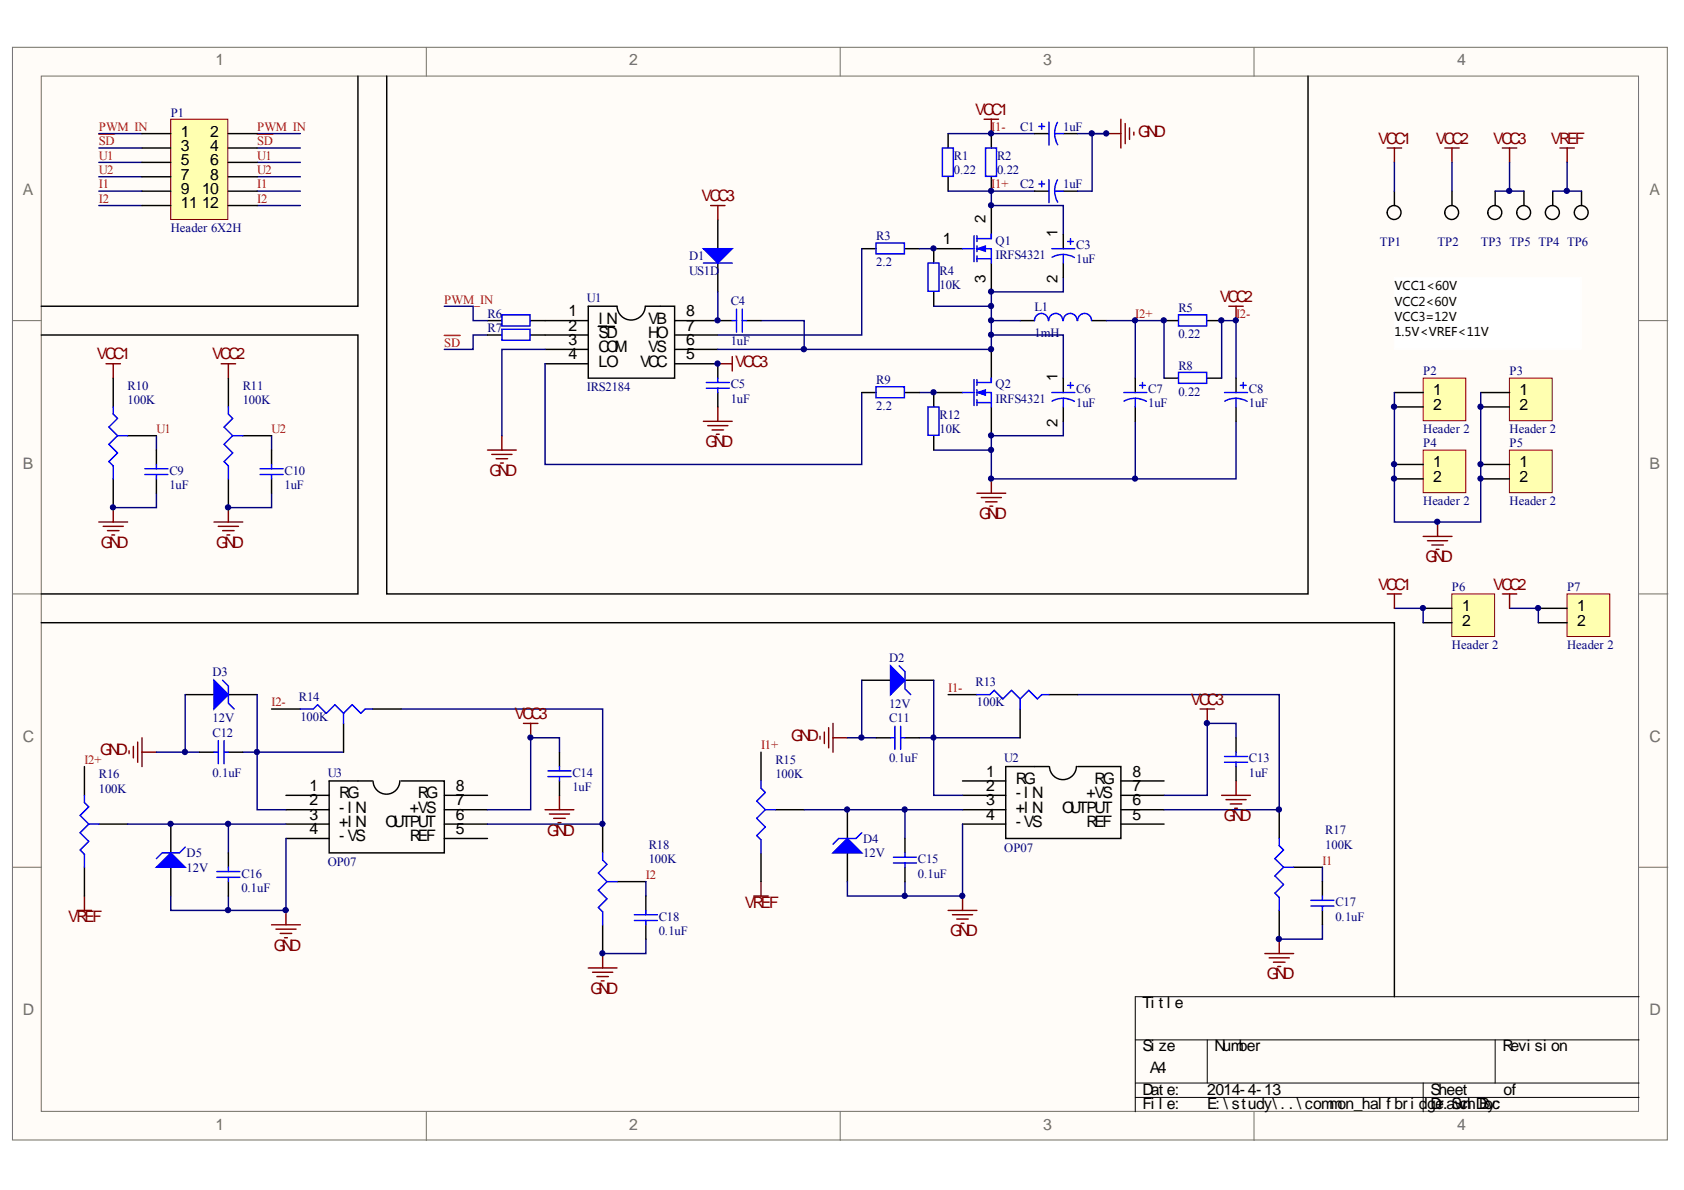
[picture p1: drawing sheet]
<svg xmlns="http://www.w3.org/2000/svg" width="297mm" height="210mm" viewBox="0 0 297 210" stroke-linecap="round" stroke-linejoin="round" font-family="sans-serif">
<defs><g id="words">
<g font-size="2.8" fill="#716f64">
<text x="38" y="11.5">1</text>
<text x="111" y="11.5">2</text>
<text x="184" y="11.5">3</text>
<text x="257" y="11.5">4</text>
<text x="4" y="34.5">A</text>
<text x="290.9" y="34.5">A</text>
<text x="4" y="82.7">B</text>
<text x="290.9" y="82.7">B</text>
<text x="4" y="130.9">C</text>
<text x="290.9" y="130.9">C</text>
<text x="4" y="179.1">D</text>
<text x="290.9" y="179.1">D</text>
<text x="38" y="199.3">1</text>
<text x="111" y="199.3">2</text>
<text x="184" y="199.3">3</text>
<text x="257" y="199.3">4</text>
</g>
<g font-size="2.8" fill="#800000">
<text x="172" y="20.3">VCC1</text>
<text x="200.8" y="24.1">GND</text>
<text x="243.1" y="25.3">VCC1</text>
<text x="253.2" y="25.3">VCC2</text>
<text x="263.4" y="25.3">VCC3</text>
<text x="273.6" y="25.3">VREF</text>
<text x="123.7" y="35.5">VCC3</text>
<text x="215.2" y="53.3">VCC2</text>
<text x="17.1" y="63.4">VCC1</text>
<text x="37.4" y="63.4">VCC2</text>
<text x="129.7" y="64.7">VCC3</text>
<text x="86.4" y="84">GND</text>
<text x="124.5" y="78.9">GND</text>
<text x="172.7" y="91.6">GND</text>
<text x="17.8" y="96.6">GND</text>
<text x="38.1" y="96.6">GND</text>
<text x="251.4" y="99.2">GND</text>
<text x="243.1" y="104">VCC1</text>
<text x="263.4" y="104">VCC2</text>
<text x="210.1" y="124.3">VCC3</text>
<text x="90.7" y="126.8">VCC3</text>
<text x="139.6" y="130.6">GND</text>
<text x="17.7" y="133.2">GND</text>
<text x="96.5" y="147.4">GND</text>
<text x="215.9" y="144.9">GND</text>
<text x="131.4" y="160.1">VREF</text>
<text x="12" y="162.6">VREF</text>
<text x="48.3" y="167.7">GND</text>
<text x="167.6" y="165.2">GND</text>
<text x="223.5" y="172.8">GND</text>
<text x="104.1" y="175.3">GND</text>
</g>
<g font-size="2.8">
<text x="31.9" y="24.1">1</text>
<text x="31.9" y="26.6">3</text>
<text x="31.9" y="29.2">5</text>
<text x="37.1" y="24.1">2</text>
<text x="37.1" y="26.6">4</text>
<text x="37.1" y="29.2">6</text>
<text x="31.9" y="31.7">7</text>
<text x="31.9" y="34.2">9</text>
<text x="35.6" y="34.2">10</text>
<text x="37.1" y="31.7">8</text>
<text x="31.9" y="36.8">11</text>
<text x="35.6" y="36.8">12</text>
<text x="166.3" y="43.1">1</text>
<text x="100.3" y="55.8">1</text>
<text x="100.3" y="58.3">2</text>
<text x="105.5" y="57.1">I N</text>
<text x="105.5" y="59.6">SD</text>
<text x="114.4" y="59.6">HO</text>
<text x="114.4" y="57.1">VB</text>
<text x="121" y="58.3">7</text>
<text x="121" y="55.8">8</text>
<text x="100.3" y="60.9">3</text>
<text x="100.3" y="63.4">4</text>
<text x="105.5" y="62.1">COM</text>
<text x="105.5" y="64.7">LO</text>
<text x="112.9" y="64.7">VCC</text>
<text x="114.4" y="62.1">VS</text>
<text x="121" y="63.4">5</text>
<text x="121" y="60.9">6</text>
<text x="252.8" y="69.8">1</text>
<text x="268" y="69.8">1</text>
<text x="252.8" y="72.3">2</text>
<text x="268" y="72.3">2</text>
<text x="252.8" y="82.4">1</text>
<text x="268" y="82.4">1</text>
<text x="252.8" y="85">2</text>
<text x="268" y="85">2</text>
<text x="257.9" y="107.8">1</text>
<text x="278.2" y="107.8">1</text>
<text x="257.9" y="110.3">2</text>
<text x="278.2" y="110.3">2</text>
<text x="173.9" y="137">1</text>
<text x="199.7" y="137">8</text>
<text x="54.6" y="139.5">1</text>
<text x="54.6" y="142.1">2</text>
<text x="59.8" y="140.8">RG</text>
<text x="59.8" y="143.3">- I N</text>
<text x="72.3" y="143.3">+VS</text>
<text x="73.7" y="140.8">RG</text>
<text x="80.4" y="142.1">7</text>
<text x="80.4" y="139.5">8</text>
<text x="173.9" y="139.5">2</text>
<text x="173.9" y="142.1">3</text>
<text x="179.2" y="138.3">RG</text>
<text x="179.2" y="140.8">- I N</text>
<text x="179.2" y="143.3">+I N</text>
<text x="187.3" y="143.3">OUTPUT</text>
<text x="191.6" y="140.8">+VS</text>
<text x="193.1" y="138.3">RG</text>
<text x="199.7" y="142.1">6</text>
<text x="199.7" y="139.5">7</text>
<text x="54.6" y="144.6">3</text>
<text x="54.6" y="147.1">4</text>
<text x="59.8" y="145.9">+I N</text>
<text x="59.8" y="148.4">- VS</text>
<text x="68" y="145.9">OUTPUT</text>
<text x="72.3" y="148.4">REF</text>
<text x="80.4" y="147.1">5</text>
<text x="80.4" y="144.6">6</text>
<text x="173.9" y="144.6">4</text>
<text x="179.2" y="145.9">- VS</text>
<text x="191.6" y="145.9">REF</text>
<text x="199.7" y="144.6">5</text>
<text x="201.5" y="177.8">Ti t l e</text>
<text x="201.5" y="185.5">Si ze</text>
<text x="214.2" y="185.5">Number</text>
<text x="265" y="185.5">Revi si on</text>
<text x="202.8" y="189.3">A4</text>
<text x="201.5" y="193.1">Dat e:</text>
<text x="201.5" y="195.6">Fi l e:</text>
<text x="212.9" y="193.1">2014- 4- 13</text>
<text x="212.9" y="195.6">E: \ study\ . . \ common_hal f br i d</text>
<text x="251.7" y="195.6">gDer.aSwchDoc</text>
<text x="252.3" y="193.1">Sheet</text>
<text x="258" y="195.6">n By:</text>
<text x="265.2" y="193.1">of</text>
</g>
<g font-size="2.7">
<text x="173.9" y="39.3" transform="rotate(-90 173.9 39.3)">2</text>
<text x="186.5" y="41.8" transform="rotate(-90 186.5 41.8)">1</text>
<text x="173.9" y="49.9" transform="rotate(-90 173.9 49.9)">3</text>
<text x="186.5" y="49.9" transform="rotate(-90 186.5 49.9)">2</text>
<text x="186.5" y="67.2" transform="rotate(-90 186.5 67.2)">1</text>
<text x="186.5" y="75.3" transform="rotate(-90 186.5 75.3)">2</text>
</g>
<g font-size="2.2" fill="#f00">
<text x="17.4" y="23.1">PWM_IN</text>
<text x="45.4" y="23.1">PWM_IN</text>
<text x="174.9" y="23.1">I1-</text>
<text x="17.4" y="25.6">SD</text>
<text x="17.4" y="28.2">U1</text>
<text x="45.4" y="25.6">SD</text>
<text x="45.4" y="28.2">U1</text>
<text x="17.4" y="30.7">U2</text>
<text x="17.4" y="33.2">I1</text>
<text x="17.4" y="35.8">I2</text>
<text x="45.4" y="30.7">U2</text>
<text x="45.4" y="33.2">I1</text>
<text x="45.4" y="35.8">I2</text>
<text x="174.9" y="33.2">I1+</text>
<text x="78.4" y="53.5">PWM_IN</text>
<text x="200.3" y="56.1">I2+</text>
<text x="218" y="56.1">I2-</text>
<text x="78.4" y="61.2">SD</text>
<text x="27.6" y="76.4">U1</text>
<text x="47.9" y="76.4">U2</text>
<text x="47.9" y="124.6">I2-</text>
<text x="167.2" y="122.1">I1-</text>
<text x="14.9" y="134.7">I2+</text>
<text x="134.2" y="132.2">I1+</text>
<text x="113.9" y="155">I2</text>
<text x="233.3" y="152.5">I1</text>
</g>
<g font-size="2.2" fill="#000080">
<text x="30.1" y="20.6">P1</text>
<text x="179.9" y="23.1">C1</text>
<text x="187.6" y="23.1">1uF</text>
<text x="168.3" y="28.2">R1</text>
<text x="175.9" y="28.2">R2</text>
<text x="168.3" y="30.7">0.22</text>
<text x="175.9" y="30.7">0.22</text>
<text x="179.9" y="33.2">C2</text>
<text x="187.6" y="33.2">1uF</text>
<text x="30.1" y="40.9">Header 6X2H</text>
<text x="121.5" y="45.9">D1</text>
<text x="154.5" y="42.4">R3</text>
<text x="154.5" y="46.9">2.2</text>
<text x="175.6" y="43.1">Q1</text>
<text x="175.6" y="45.7">IRFS4321</text>
<text x="189.8" y="43.9">C3</text>
<text x="189.8" y="46.4">1uF</text>
<text x="243.4" y="43.4">TP1</text>
<text x="253.6" y="43.4">TP2</text>
<text x="261.2" y="43.4">TP3 TP5 TP4 TP6</text>
<text x="103.5" y="53.3">U1</text>
<text x="121.5" y="48.5">US1D</text>
<text x="128.9" y="53.8">C4</text>
<text x="165.7" y="48.5">R4</text>
<text x="165.7" y="51">10K</text>
<text x="86" y="56.1">R6</text>
<text x="86" y="58.6">R7</text>
<text x="182.5" y="54.8">L1</text>
<text x="182.5" y="59.4">1mH</text>
<text x="207.9" y="55.1">R5</text>
<text x="207.9" y="59.6">0.22</text>
<text x="128.9" y="60.9">1uF</text>
<text x="207.9" y="65.2">R8</text>
<text x="22.5" y="68.8">R10</text>
<text x="22.5" y="71.3">100K</text>
<text x="42.8" y="68.8">R11</text>
<text x="42.8" y="71.3">100K</text>
<text x="103.5" y="69">IRS2184</text>
<text x="128.9" y="68.5">C5</text>
<text x="128.9" y="71.1">1uF</text>
<text x="154.5" y="67.8">R9</text>
<text x="175.6" y="68.5">Q2</text>
<text x="175.6" y="71.1">IRFS4321</text>
<text x="189.8" y="69.3">C6</text>
<text x="189.8" y="71.8">1uF</text>
<text x="202.5" y="69.3">C7</text>
<text x="202.5" y="71.8">1uF</text>
<text x="207.9" y="69.8">0.22</text>
<text x="220.3" y="69.3">C8</text>
<text x="220.3" y="71.8">1uF</text>
<text x="251" y="66.2">P2</text>
<text x="266.3" y="66.2">P3</text>
<text x="154.5" y="72.3">2.2</text>
<text x="165.7" y="73.8">R12</text>
<text x="165.7" y="76.4">10K</text>
<text x="251" y="76.4">Header 2</text>
<text x="266.3" y="76.4">Header 2</text>
<text x="29.9" y="83.7">C9</text>
<text x="50.2" y="83.7">C10</text>
<text x="251" y="78.9">P4</text>
<text x="266.3" y="78.9">P5</text>
<text x="29.9" y="86.3">1uF</text>
<text x="50.2" y="86.3">1uF</text>
<text x="251" y="89.1">Header 2</text>
<text x="266.3" y="89.1">Header 2</text>
<text x="256.1" y="104.3">P6</text>
<text x="276.4" y="104.3">P7</text>
<text x="37.5" y="119.3">D3</text>
<text x="156.8" y="116.7">D2</text>
<text x="256.1" y="114.4">Header 2</text>
<text x="276.4" y="114.4">Header 2</text>
<text x="52.7" y="123.6">R14</text>
<text x="156.8" y="124.8">12V</text>
<text x="172.1" y="121">R13</text>
<text x="172.3" y="124.6">100K</text>
<text x="37.5" y="127.4">12V</text>
<text x="37.5" y="129.9">C12</text>
<text x="53" y="127.1">100K</text>
<text x="156.8" y="127.4">C11</text>
<text x="17.4" y="137.3">R16</text>
<text x="37.5" y="137">0.1uF</text>
<text x="57.8" y="137">U3</text>
<text x="101" y="137">C14</text>
<text x="136.8" y="134.7">R15</text>
<text x="136.8" y="137.3">100K</text>
<text x="156.8" y="134.5">0.1uF</text>
<text x="177.1" y="134.5">U2</text>
<text x="220.3" y="134.5">C13</text>
<text x="220.3" y="137">1uF</text>
<text x="17.4" y="139.8">100K</text>
<text x="101" y="139.6">1uF</text>
<text x="114.4" y="149.7">R18</text>
<text x="152.3" y="148.7">D4</text>
<text x="233.8" y="147.2">R17</text>
<text x="233.8" y="149.7">100K</text>
<text x="32.9" y="151.2">D5</text>
<text x="32.9" y="153.8">12V</text>
<text x="42.6" y="154.8">C16</text>
<text x="57.8" y="152.8">OP07</text>
<text x="114.4" y="152.2">100K</text>
<text x="152.3" y="151.2">12V</text>
<text x="161.9" y="152.2">C15</text>
<text x="161.9" y="154.8">0.1uF</text>
<text x="177.1" y="150.2">OP07</text>
<text x="42.6" y="157.3">0.1uF</text>
<text x="235.5" y="159.9">C17</text>
<text x="116.2" y="162.4">C18</text>
<text x="116.2" y="164.9">0.1uF</text>
<text x="235.5" y="162.4">0.1uF</text>
</g>
<g font-size="2.1">
<text x="246" y="51.2">VCC1&lt;60V</text>
<text x="246" y="53.9">VCC2&lt;60V</text>
<text x="246" y="56.6">VCC3=12V</text>
<text x="246" y="59.3">1.5V&lt;VREF&lt;11V</text>
</g>
</g></defs>
<g fill="#fffcf8" stroke="#716f64" stroke-width=".18">
<path d="M2.2 8.3h291.9v192.8h-291.9z"/>
<path d="M7.3 13.4h281.7v182.6h-281.7z"/>
</g>
<path d="M75.2 8.3v5.1M148.2 8.3v5.1M221.2 8.3v5.1M2.2 56.6h5.1M289.1 56.6h5.1M2.2 104.8h5.1M289.1 104.8h5.1M2.2 153h5.1M289.1 153h5.1M75.2 196.1v5.1M148.2 196.1v5.1M221.2 196.1v5.1" fill="none" stroke="#716f64" stroke-width=".18"/>
<path d="M289.1 175.8h-88.8v20.3M200.3 183.4h88.8M200.3 191h88.8M200.3 193.6h88.8M212.9 183.4v7.6M251 191v5.1M263.7 183.4v7.6" fill="none" stroke="#000" stroke-width=".18"/>
<g fill="none" stroke="#000" stroke-width=".25">
<path d="M63.1 13.4v40.6h-55.8M68.2 13.4v91.4h162.5v-91.4M126.6 38.8v5.1M167.2 23.6v2.5M167.2 31.2v2.5M174.9 23.6v2.5M174.9 31.2v2.5M174.9 36.3v5M182.5 23.6h2.5M182.5 33.7h2.5M187.6 23.6h2.5M187.6 33.7h2.5"/>
<path d="M244.7 37.5a1.22 1.22 0 0 1 1.7-1.1 1.22 1.22 0 0 1 .4 1.9 1.22 1.22 0 0 1-2-.3l-.1-.4M246 33.7v2.6M254.8 37.5a1.22 1.22 0 0 1 1.7-1.1 1.22 1.22 0 0 1 .4 1.9 1.22 1.22 0 0 1-2-.3l-.1-.4M256.1 33.7v2.6M262.4 37.5a1.23 1.23 0 0 1 1.7-1.2 1.23 1.23 0 0 1 .4 2 1.23 1.23 0 0 1-2-.3l-.1-.4M263.7 33.7v2.6M272.6 37.5a1.23 1.23 0 0 1 1.7-1.2 1.23 1.23 0 0 1 .4 2 1.23 1.23 0 0 1-2-.3l-.1-.4M273.9 33.7v2.6M7.3 59.1h55.8v45.7h-55.8M86 56.6h2.5M86 59.1h2.5M93.6 56.6h10.2"/>
<path d="M93.6 59.1h10.2M105.5 57.6h2.9M108.8 54h-5v12.7h15.2v-12.7h-5.1M113.8 54a2.49 2.49 0 0 1-2.4 2.5 2.49 2.49 0 0 1-2.6-2.5M119 56.6h10.2M119 59.1h7.6M126.6 46.4v5.1M131.7 56.6h2.5M152 43.9h2.5M159.6 43.9h2.6M164.7 51.5v2.5M169.8 43.9h-5.1v2.5"/>
<path d="M174.9 46.4v5.1M179.9 56.6h2.6M187.6 41.3v2.6M187.6 46.4v2.5M192.6 56.6h2.6M205.3 56.6h2.6M212.9 56.6h2.6M20 66.7v5.1M22.5 76.9h5.1M27.6 79.4v2.5M40.3 66.7v5.1M42.8 76.9h5.1"/>
<path d="M47.9 79.4v2.5M96.1 61.6h7.7M96.1 64.2h7.7M119 61.6h7.6M119 64.2h7.6v2.5M126.6 69.2v2.6M152 69.2h2.5M159.6 69.2h2.6M164.7 76.9v2.5M169.8 69.2h-5.1v2.6M174.9 61.6v5.1M174.9 71.8v5.1"/>
<path d="M187.6 66.7v2.5M187.6 71.8v2.5M200.3 66.7v2.5M200.3 71.8v2.5M205.3 66.7h2.6M212.9 66.7h2.6M218 66.7v2.5M218 71.8v2.5M20 84.5v5M27.6 84.5v2.5M40.3 84.5v5M47.9 84.5v2.5"/>
<path d="M7.3 109.8h238.7v66M152 120h5.1M159.6 120h5.1M14.9 135.2v5.1M32.7 122.5h5M35.2 132.7h2.5M40.3 122.5h5.1M40.3 132.7h2.5M47.9 125.1h5.1M60.6 127.6v5.1M65.7 137.7h-7.6v12.7h20.3v-12.7h-7.6M65.7 125.1h5.1"/>
<path d="M70.5 137.7a2.36 2.36 0 0 1-2.3 2.4 2.36 2.36 0 0 1-2.4-2.3M98.7 132.7v2.5M98.7 137.7v2.6M134.2 132.7v5M154.5 130.1h2.6M159.6 130.1h2.6M167.2 122.5h5.1M169.8 137.7h7.6M179.9 125.1v5M185 135.2h-7.6v12.7h20.3v-12.7h-7.6M185 122.5h5.1M189.9 135.2a2.37 2.37 0 0 1-2.4 2.3 2.37 2.37 0 0 1-2.4-2.3"/>
<path d="M197.7 137.7h7.6M218 130.1v2.6M218 135.2v2.5M14.9 153v5M17.4 145.4h5.1M30.1 145.4v5M30.1 153v5M40.3 150.4v2.6M40.3 155.5v2.5M50.4 140.3h7.7M50.4 142.8h7.7M50.4 145.4h7.7"/>
<path d="M50.4 147.9h7.7M78.4 140.3h7.6M78.4 142.8h7.6M78.4 145.4h7.6M78.4 147.9h7.6M106.3 145.4v5M108.8 155.5h5.1M113.9 158v2.6M134.2 150.4v5.1M136.8 142.8h5.1M149.5 142.8v5.1M149.5 150.4v5.1"/>
<path d="M159.6 147.9v2.5M159.6 153v2.5M169.8 140.3h7.6M169.8 142.8h7.6M169.8 145.4h7.6M197.7 140.3h7.6M197.7 142.8h7.6M197.7 145.4h7.6M225.6 142.8v5.1M228.2 153h5.1M233.3 155.5v2.5M106.3 163.1v5.1"/>
<path d="M113.9 163.1v2.6M225.6 160.6v5.1M233.3 160.6v2.5"/>
</g>
<g fill="none" stroke="#00f" stroke-width=".25">
<path d="M166.2 26.1h2v5h-2zM173.8 26.1h2v5h-2zM183.2 22.3h1.1M183.2 32.4h1.1M183.7 21.8v1M183.7 31.9v1.1M185 21.5v4.1M185 31.7v4M186 23.6h1.6M186 33.7h1.6M186 23.6l.2 1.2 .4 .7M186 33.7l.1 .8 .5 1.2"/>
<path d="M186.5 31.7l-.4 1.2-.1 .8M186.5 21.6l-.4 1.1-.1 .9M88.5 55.5h5v2h-5zM88.5 58.1h5v1.9h-5zM124.1 46.4h5.1M129.2 56.6h.7M129.9 54.5v4.1M130.9 54.5v4.1M130.9 56.6h.8M154.5 42.9h5v1.9h-5zM163.7 46.4h1.9v5h-1.9zM169.8 43.9h2"/>
<path d="M171.8 41.6v4.6M172.3 43.9h2.6v2.5M172.3 45.6h2.6M172.3 41.6v1M172.3 43.4v1M172.3 45.1v1.1M174.9 41.3v.8h-2.6M184.9 56.6a1.22 1.22 0 0 0-1.2-1.3 1.22 1.22 0 0 0-1.2 1.3M185.5 43.9h4.1M187.5 56.6a1.23 1.23 0 0 0-1.3-1.3 1.23 1.23 0 0 0-1.2 1.3M187.6 44.9l.8 .1 1.1 .4M187.6 44.9l-.9 .1-1.1 .4"/>
<path d="M187.6 44.9v1.5M188.3 42.6h1M188.8 42.1v1M190 56.6a1.22 1.22 0 0 0-1.2-1.3 1.22 1.22 0 0 0-1.2 1.3M192.5 56.6a1.22 1.22 0 0 0-1.2-1.3 1.22 1.22 0 0 0-1.2 1.3M207.9 55.5h4.9v2h-4.9zM20 71.8v1.2l.7 .8-1.5 1.5 1.5 1.6M20.7 76.9h1.8M20.7 76.9l-1.5 1.5 1.5 1.5-1.5 1.5 .8 .8v2.3M40.3 71.8v1.2l.7 .8-1.5 1.5 1.5 1.6M41 76.9h1.8M41 76.9l-1.5 1.5 1.5 1.5-1.5 1.5 .8 .8v2.3"/>
<path d="M124.6 67.5h4M124.6 68.5h4M126.6 66.7v.8M126.6 68.5v.7M154.5 68.2h5v2h-5zM163.7 71.8h1.9v5h-1.9zM169.8 69.2h2M171.8 67v4.5M172.3 69.2h2.6v2.6M172.3 67v1M172.3 68.7v1M172.3 70.5v1"/>
<path d="M172.3 71h2.6M174.9 66.7v.8h-2.6M185.5 69.2h4.1M187.6 70.3l1.2 .2 .7 .3M187.6 70.3l-1.3 .1-.7 .4M187.6 70.3v1.5M188.3 68h1M188.8 67.5v1M198.2 69.2h4.1M200.3 70.3l.8 .1 1.1 .4M200.3 70.3h-.9l-1.1 .5M200.3 70.3v1.5"/>
<path d="M201 68h1M201.5 67.5v1M207.9 65.7h4.9v1.9h-4.9zM216 69.2h4.1M218 70.3l1.2 .2 .8 .3M218 70.3l-1.2 .1-.8 .4M218 70.3v1.5M218.8 68h1M219.3 67.5v1M25.6 83.7h4M25.6 82.7h4M27.6 81.9v.8"/>
<path d="M27.6 83.7v.8M45.9 83.7h4M45.9 82.7h4M47.9 81.9v.8M47.9 83.7v.8M39.3 120l1 1v3l1 1.1M158.6 117.5l1 1v3l1 1M37.7 132.7h.8M38.5 130.6v4.1M39.5 130.6v4.1M39.5 132.7h.8M53 125.1h2.3l.7-.8 1.6 1.5 1.5-1.5 1.5 1.5"/>
<path d="M60.6 125.8v1.8M65.7 125.1h-1.3l-.8 .7-1.5-1.5-1.5 1.5M96.7 137h4M96.7 136h4M98.7 135.2v.8M98.7 137v.7M134.2 137.7v1.3l.8 .8-1.5 1.5 1.5 1.5M157.1 130.1h.7M157.8 128.1v4.1M158.9 128.1v4.1M158.9 130.1h.7M172.3 122.5h2.3l.8-.7 1.5 1.5 1.5-1.5 1.5 1.5"/>
<path d="M179.9 123.3v1.8M185 122.5h-1.3l-.7 .8-1.5-1.5-1.6 1.5M216 134.5h4.1M216 133.4h4.1M218 132.7v.7M218 134.5v.7M14.9 140.3v1.3l.8 .7-1.6 1.5 1.6 1.6M15.7 145.4h1.7M15.7 145.4l-1.6 1.5 1.6 1.5-1.6 1.5 .8 .8v2.3M32.7 149.4l-1 1h-3.1l-1 1.1M38.3 154.8h4M38.3 153.7h4"/>
<path d="M40.3 153v.7M40.3 154.8v.7M106.3 150.4v1.3l.8 .8-1.6 1.5 1.6 1.5M107.1 155.5h1.7M107.1 155.5l-1.6 1.5 1.6 1.6-1.6 1.5 .8 .7v2.3M135 142.8h1.8M135 142.8l-1.5 1.5 1.5 1.6-1.5 1.5 .7 .8v2.2M152 146.9l-1 1h-3.1l-1 1M157.6 152.2h4.1M157.6 151.2h4.1M159.6 150.4v.8M159.6 152.2v.8"/>
<path d="M225.6 147.9v1.3l.8 .7-1.5 1.6 1.5 1.5M226.4 153h1.8M226.4 153l-1.5 1.5 1.5 1.5-1.5 1.5 .7 .8v2.3M231.2 159.8h4.1M231.2 158.8h4.1M233.3 158v.8M233.3 159.8v.8M111.9 162.4h4.1M111.9 161.3h4.1M113.9 160.6v.7M113.9 162.4v.7"/>
</g>
<g fill="#00f" stroke="#00f" stroke-width=".18">
<path d="M172.3 43.9l1.5-.5v1z"/>
<path d="M172.3 69.2l1.5-.5v1z"/>
</g>
<g fill="none" stroke="#800000" stroke-width=".25">
<path d="M125.3 36.3h2.6M126.6 36.3v2.5M173.6 21h2.5M174.9 21v2.6M195.2 23.6h2.5M197.7 21v5.1M198.5 21.8v3.5M199.2 22.6v2M200 23.3v.5M244.7 26.1h2.5M246 26.1v2.5M254.8 26.1h2.6"/>
<path d="M256.1 26.1v2.5M265 26.1h2.5M266.3 26.1v2.5M275.2 26.1h2.5M276.4 26.1v2.5M216.8 54h2.5M218 54v2.6M18.7 64.2h2.5M20 64.2v2.5M39 64.2h2.6M40.3 64.2v2.5M86 79.4h5.1"/>
<path d="M88.5 76.9v2.5M124.1 74.3h5.1M124.8 75.1h3.6M125.6 75.8h2M126.4 76.6h.5M126.6 64.2h2.6M126.6 71.8v2.5M129.2 62.9v2.5M17.4 92.1h5.1M18.2 92.8h3.5M19 93.6h2M19.7 94.4h.5"/>
<path d="M20 89.5v2.6M37.7 92.1h5.1M38.5 92.8h3.6M39.3 93.6h2M40 94.4h.5M40.3 89.5v2.6M86.8 80.2h3.5M87.5 80.9h2M88.3 81.7h.5M172.3 87h5.1M173.1 87.8h3.5M173.8 88.5h2.1"/>
<path d="M174.6 89.3h.5M174.9 84.5v2.5M22.8 132.4v.5M23.5 131.7v2M24.3 130.9v3.6M25 130.1v5.1M25 132.7h2.6M92.3 127.6h2.6M93.6 127.6v2.5M144.6 129.9v.5M145.4 129.1v2.1M146.2 128.4v3.5"/>
<path d="M146.9 127.6v5.1M146.9 130.1h2.6M211.7 125.1h2.5M212.9 125.1v2.5M218 137.7v2.6M14.9 158v2.6M96.1 142.8h5.1M96.9 143.6h3.6M97.7 144.3h2M98.4 145.1h.5M98.7 140.3v2.5M133 158h2.5"/>
<path d="M134.2 155.5v2.5M169.8 158v2.6M215.5 140.3h5.1M216.2 141h3.6M217 141.8h2M217.8 142.6h.5M13.6 160.6h2.6M47.9 163.1h5.1M48.7 163.9h3.5M49.4 164.6h2.1M50.2 165.4h.5M50.4 160.6v2.5"/>
<path d="M103.8 170.7h5M104.5 171.5h3.6M105.3 172.3h2M106 173h.6M106.3 168.2v2.5M167.2 160.6h5.1M168 161.3h3.6M168.8 162.1h2M169.5 162.9h.5M223.1 168.2h5.1M223.9 169h3.5M224.6 169.7h2.1"/>
<path d="M225.4 170.5h.5M225.6 165.7v2.5"/>
</g>
<g fill="none" stroke="#000080" stroke-width=".25">
<path d="M17.4 23.6h7.6M17.4 33.7h7.6M17.4 26.1h7.6M17.4 28.6h7.6M17.4 31.2h7.6M17.4 36.3h7.6M45.4 23.6h7.6M45.4 33.7h7.6M45.4 26.1h7.6M45.4 28.6h7.6M45.4 31.2h7.6M45.4 36.3h7.6"/>
<path d="M167.2 23.6h15.3M167.2 33.7h7.7M182.5 33.7h-7.6v2.6h12.7v5M190.1 23.6h5.1h-2.6v10.1h-2.5M246 28.6v5.1M256.1 28.6v5.1M266.3 28.6v5.1M276.4 28.6v5.1M78.4 54h5v2.6h2.6M86 59.1h-2.6v2.5h-5M126.6 51.5v5.1M134.2 56.6h7.7v5"/>
<path d="M152 43.9v15.2h-25.4M162.2 43.9h2.5M164.7 54h10.2M174.9 59.1h12.7v7.6M174.9 56.6h5M187.6 48.9v2.6h-12.7v10.1h-48.3M195.2 56.6h10.1v10.1M200.3 56.6v10.1M27.6 76.9v2.5M47.9 76.9v2.5M96.1 61.6h-7.6v15.3M96.1 64.2v17.7h55.9v-12.7"/>
<path d="M162.2 69.2h2.5M164.7 79.4h10.2M187.6 74.3v2.6h-12.7v7.6h25.4v-10.2M215.5 66.7v-10.1h2.5v10.1M218 74.3v10.2h-17.7M27.6 87v2.5h-7.6M47.9 87v2.5h-7.6M152 120v10.1M164.7 120v10.1h-2.5M27.6 132.7h7.6M32.7 122.5v10.2M45.4 122.5v10.2h-2.6"/>
<path d="M60.6 132.7h-15.2v10.1h5M70.8 125.1h35.5v20.3h-20.3M98.7 132.7v-2.6h-5.1v12.7h-7.6M149.5 130.1h5M179.9 130.1h-15.2v10.2h5.1M190.1 122.5h35.5v20.3h-20.3M218 130.1v-2.5h-5.1v12.7h-7.6M22.5 145.4h17.8M30.1 158v2.6h10.2M50.4 147.9v12.7h-10.1v-2.6M50.4 145.4h-10.1v5M113.9 155.5v2.5"/>
<path d="M141.9 142.8h17.7M149.5 155.5v2.5h10.1M169.8 145.4v12.6h-10.2v-2.5M169.8 142.8h-10.2v5.1M233.3 153v2.5M113.9 165.7v2.5h-7.6M233.3 163.1v2.6h-7.7"/>
</g>
<g fill="#00f" stroke="#00f" stroke-width=".25">
<path d="M124.1 43.9h5.1l-2.6 2.5z"/>
<path d="M27.6 153l2.5-2.6 2.6 2.6z"/>
<path d="M37.7 120l2.6 2.5-2.6 2.6z"/>
<path d="M146.9 150.4l2.6-2.5 2.5 2.5z"/>
<path d="M157.1 117.5l2.5 2.5-2.5 2.5z"/>
</g>
<path d="M17.4 23.6h2.8M45.4 23.6h2.8M78.4 59.2h2.8" fill="none" stroke="#f00" stroke-width=".25"/>
<path d="M245.9 48.9h33v12.7h-33z" fill="#fff" stroke="#fff" stroke-width=".18"/>
<path d="M30.1 21h10.1v17.7h-10.1z" fill="#ffffb0" stroke="#800000" stroke-width=".18"/>
<path d="M25 23.6h5.1M25 26.1h5.1M25 28.6h5.1M25 31.2h5.1M25 33.7h5.1M25 36.3h5.1M40.3 23.6h5.1M40.3 26.1h5.1M40.3 28.6h5.1M40.3 31.2h5.1M40.3 33.7h5.1M40.3 36.3h5.1" fill="none" stroke="#000" stroke-width=".25"/>
<path d="M251 66.7h7.5v7.5h-7.5z" fill="#ffffb0" stroke="#800000" stroke-width=".18"/>
<path d="M246 69.2h5M246 71.8h5" fill="none" stroke="#000" stroke-width=".25"/>
<path d="M266.2 66.7h7.6v7.5h-7.6z" fill="#ffffb0" stroke="#800000" stroke-width=".18"/>
<path d="M261.2 69.2h5.1M261.2 71.8h5.1" fill="none" stroke="#000" stroke-width=".25"/>
<path d="M251 79.4h7.5v7.5h-7.5z" fill="#ffffb0" stroke="#800000" stroke-width=".18"/>
<path d="M246 81.9h5M246 84.5h5" fill="none" stroke="#000" stroke-width=".25"/>
<path d="M266.2 79.4h7.6v7.5h-7.6z" fill="#ffffb0" stroke="#800000" stroke-width=".18"/>
<path d="M261.2 81.9h5.1M261.2 84.5h5.1" fill="none" stroke="#000" stroke-width=".25"/>
<path d="M246 69.2v22.9h15.2v-22.9" fill="none" stroke="#000080" stroke-width=".25"/>
<path d="M251 94.6h5.1M251.8 95.4h3.5M252.6 96.1h2M253.3 96.9h.5M253.6 92.1v2.5" fill="none" stroke="#800000" stroke-width=".25"/>
<path d="M256.1 104.8h7.5v7.5h-7.5z" fill="#ffffb0" stroke="#800000" stroke-width=".18"/>
<path d="M251 107.3h5.1M251 109.8h5.1" fill="none" stroke="#000" stroke-width=".25"/>
<path d="M276.4 104.8h7.5v7.5h-7.5z" fill="#ffffb0" stroke="#800000" stroke-width=".18"/>
<path d="M267.5 37.5a1.22 1.22 0 0 1 1.7-1.1 1.22 1.22 0 0 1 .4 1.9 1.22 1.22 0 0 1-2-.3l-.1-.4M268.8 33.7v2.6M277.7 37.5a1.22 1.22 0 0 1 1.7-1.1 1.22 1.22 0 0 1 .4 1.9 1.22 1.22 0 0 1-2-.3l-.1-.4M279 33.7v2.6M271.3 107.3h5.1M271.3 109.8h5.1" fill="none" stroke="#000" stroke-width=".25"/>
<path d="M263.7 33.7h5.1M273.9 33.7h5.1M246 107.3h5v2.5M266.3 107.3h5v2.5" fill="none" stroke="#000080" stroke-width=".25"/>
<path d="M244.7 104.8h2.5M246 104.8v2.5M265 104.8h2.5M266.3 104.8v2.5" fill="none" stroke="#800000" stroke-width=".25"/>
<g fill="#000080" stroke="#000080" stroke-width=".18">
<circle cx="19.9" cy="89.5" r=".46"/>
<circle cx="30.1" cy="145.3" r=".46"/>
<circle cx="32.6" cy="132.6" r=".46"/>
<circle cx="40.2" cy="160.5" r=".46"/>
<circle cx="40.2" cy="145.3" r=".46"/>
<circle cx="40.2" cy="89.5" r=".46"/>
<circle cx="45.3" cy="132.6" r=".46"/>
<circle cx="50.4" cy="160.5" r=".46"/>
<circle cx="93.6" cy="130.1" r=".46"/>
<circle cx="106.3" cy="168.1" r=".46"/>
<circle cx="106.3" cy="145.3" r=".46"/>
<circle cx="126.6" cy="64.1" r=".46"/>
<circle cx="126.6" cy="56.5" r=".46"/>
<circle cx="141.8" cy="61.6" r=".47"/>
<circle cx="149.4" cy="142.8" r=".46"/>
<circle cx="151.9" cy="130.1" r=".46"/>
<circle cx="159.6" cy="158" r=".46"/>
<circle cx="159.6" cy="142.8" r=".46"/>
<circle cx="164.7" cy="130.1" r=".46"/>
<circle cx="164.7" cy="69.2" r=".46"/>
<circle cx="164.7" cy="43.8" r=".46"/>
<circle cx="169.7" cy="158" r=".46"/>
<circle cx="174.8" cy="84.4" r=".46"/>
<circle cx="174.8" cy="79.4" r=".46"/>
<circle cx="174.8" cy="76.8" r=".46"/>
<circle cx="174.8" cy="61.6" r=".46"/>
<circle cx="174.8" cy="59" r=".46"/>
<circle cx="174.8" cy="56.5" r=".46"/>
<circle cx="174.8" cy="54" r=".46"/>
<circle cx="174.8" cy="51.4" r=".46"/>
<circle cx="174.8" cy="36.2" r=".46"/>
<circle cx="174.8" cy="33.7" r=".46"/>
<circle cx="174.8" cy="23.5" r=".46"/>
<circle cx="192.6" cy="23.5" r=".47"/>
<circle cx="195.1" cy="23.5" r=".46"/>
<circle cx="200.2" cy="84.4" r=".46"/>
<circle cx="200.2" cy="56.5" r=".46"/>
<circle cx="205.3" cy="56.5" r=".46"/>
<circle cx="212.9" cy="127.5" r=".46"/>
<circle cx="215.4" cy="56.5" r=".46"/>
<circle cx="218" cy="56.5" r=".46"/>
<circle cx="225.6" cy="165.6" r=".47"/>
<circle cx="225.6" cy="142.8" r=".47"/>
<circle cx="245.9" cy="84.4" r=".46"/>
<circle cx="245.9" cy="81.9" r=".46"/>
<circle cx="245.9" cy="71.7" r=".47"/>
<circle cx="251" cy="107.3" r=".46"/>
<circle cx="253.5" cy="92" r=".46"/>
<circle cx="261.1" cy="84.4" r=".46"/>
<circle cx="261.1" cy="81.9" r=".46"/>
<circle cx="261.1" cy="71.7" r=".46"/>
<circle cx="266.2" cy="33.7" r=".46"/>
<circle cx="271.3" cy="107.3" r=".46"/>
<circle cx="276.4" cy="33.7" r=".46"/>
</g>
<use href="#words"/>
</svg>
